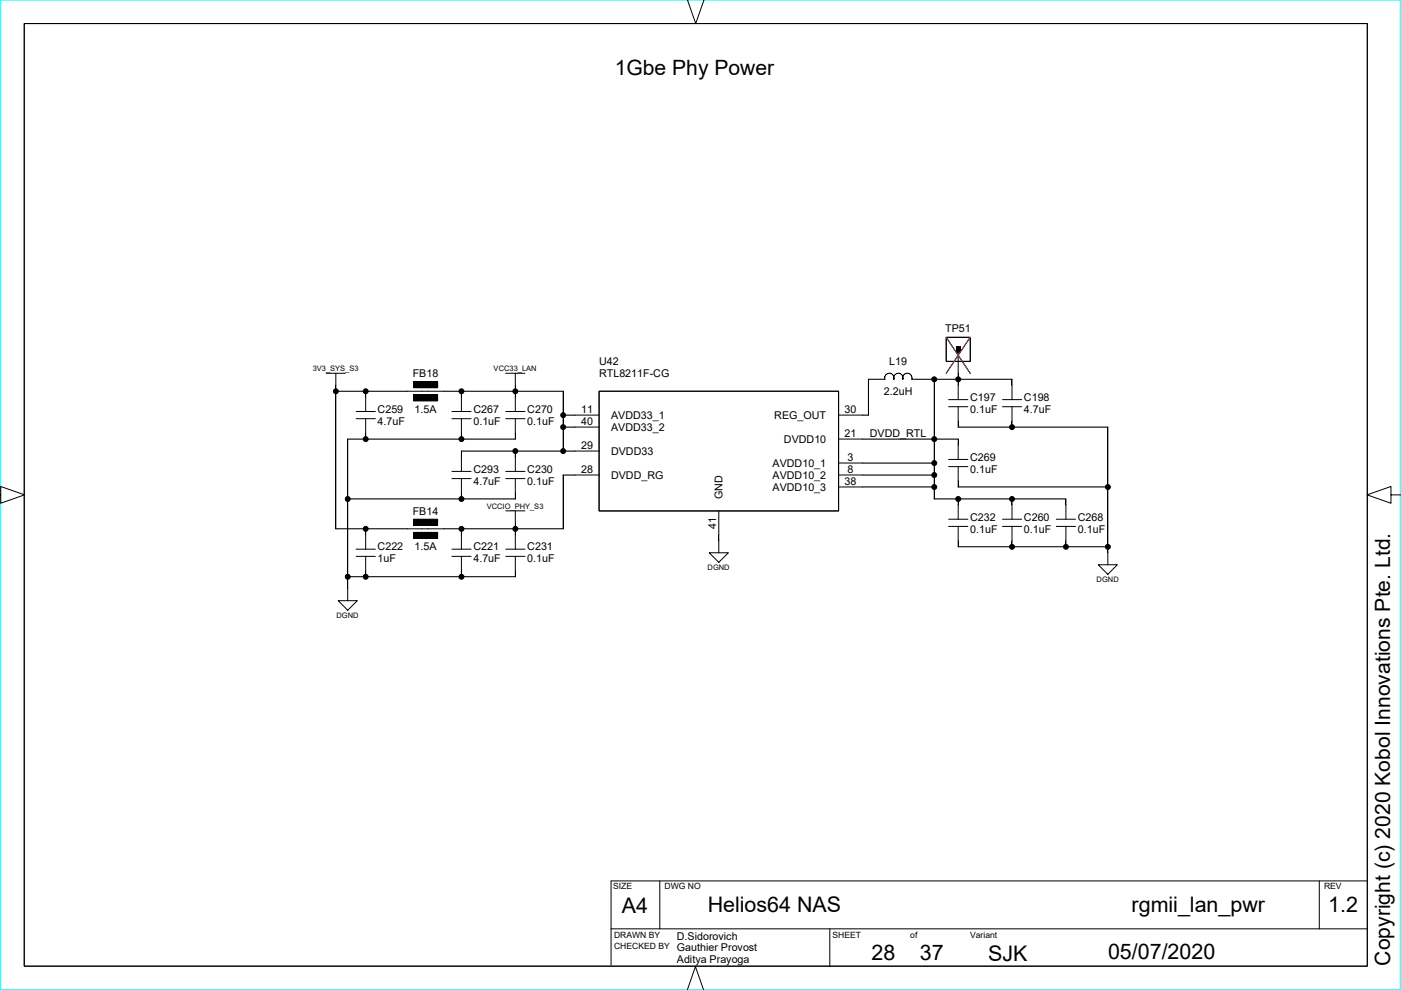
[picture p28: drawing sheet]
<svg xmlns="http://www.w3.org/2000/svg" width="297mm" height="210mm" viewBox="0 0 297 210" stroke-linecap="round" stroke-linejoin="round" font-family="sans-serif">
<defs><g id="words">
<g font-size="4.5">
<text x="130.3" y="16">1Gbe Phy Power</text>
<text x="131.9" y="193.6">A4</text>
<text x="150" y="193.4">Helios64 NAS</text>
<text x="239.9" y="193.4">rgmii_lan_pwr</text>
<text x="281.6" y="193.4">1.2</text>
<text x="184.8" y="203.5">28</text>
<text x="195" y="203.5">37</text>
<text x="209.5" y="203.7">SJK</text>
<text x="234.9" y="203.4">05/07/2020</text>
<text x="294.7" y="204.7" transform="rotate(-90 294.7 204.7)">Copyright (c) 2020 Kobol Innovations Pte. Ltd.</text>
</g>
<g font-size="2.3" fill="#c0c0c0">
<text x="-1" y="11.3">J</text>
<text x="-.5" y="32.3">I</text>
</g>
<g font-size="2.3">
<text x="200.4" y="70.4">TP51</text>
<text x="127" y="77.4">U42</text>
<text x="188.5" y="77.4">L19</text>
<text x="87.5" y="79.9">FB18</text>
<text x="127" y="79.9">RTL8211F-CG</text>
<text x="187.4" y="83.7">2.2uH</text>
<text x="80.1" y="87.5">C259</text>
<text x="87.9" y="87.5">1.5A</text>
<text x="100.4" y="87.5">C267</text>
<text x="111.8" y="87.5">C270</text>
<text x="123.2" y="87.5">11</text>
<text x="129.6" y="88.8">AVDD33_1</text>
<text x="164.2" y="88.8">REG_OUT</text>
<text x="179" y="87.5">30</text>
<text x="205.7" y="85">C197</text>
<text x="205.7" y="87.5">0.1uF</text>
<text x="217.1" y="85">C198</text>
<text x="217.1" y="87.5">4.7uF</text>
<text x="80.1" y="90.1">4.7uF</text>
<text x="100.4" y="90.1">0.1uF</text>
<text x="111.8" y="90.1">0.1uF</text>
<text x="123.2" y="95.1">29</text>
<text x="123.2" y="90.1">40</text>
<text x="129.6" y="91.3">AVDD33_2</text>
<text x="166.2" y="93.9">DVDD10</text>
<text x="179" y="92.6">21</text>
<text x="184.4" y="92.6">DVDD_RTL</text>
<text x="100.4" y="100.2">C293</text>
<text x="111.8" y="100.2">C230</text>
<text x="123.2" y="100.2">28</text>
<text x="129.6" y="96.4">DVDD33</text>
<text x="129.6" y="101.5">DVDD_RG</text>
<text x="163.8" y="99">AVDD10_1</text>
<text x="163.8" y="101.5">AVDD10_2</text>
<text x="179.7" y="97.7">3</text>
<text x="179.7" y="100.2">8</text>
<text x="205.7" y="97.7">C269</text>
<text x="205.7" y="100.2">0.1uF</text>
<text x="100.4" y="102.8">4.7uF</text>
<text x="111.8" y="102.8">0.1uF</text>
<text x="153.2" y="105.8" transform="rotate(-90 153.2 105.8)">GND</text>
<text x="163.8" y="104">AVDD10_3</text>
<text x="179" y="102.8">38</text>
<text x="87.5" y="109.1">FB14</text>
<text x="151.9" y="112.1" transform="rotate(-90 151.9 112.1)">41</text>
<text x="205.7" y="110.4">C232</text>
<text x="205.7" y="112.9">0.1uF</text>
<text x="217.1" y="110.4">C260</text>
<text x="217.1" y="112.9">0.1uF</text>
<text x="228.5" y="110.4">C268</text>
<text x="228.5" y="112.9">0.1uF</text>
<text x="80.1" y="116.7">C222</text>
<text x="80.1" y="119.3">1uF</text>
<text x="87.9" y="116.7">1.5A</text>
<text x="100.4" y="119.3">4.7uF</text>
<text x="100.4" y="116.7">C221</text>
<text x="111.8" y="116.7">C231</text>
<text x="111.8" y="119.3">0.1uF</text>
<text x="143.5" y="201.7">Gauthier Provost</text>
<text x="143.5" y="199.2">D.Sidorovich</text>
<text x="143.5" y="204.3">Aditya Prayoga</text>
</g>
<g font-size="1.8">
<text x="130" y="188.4">SIZE</text>
<text x="140.9" y="188.4">DWG NO</text>
<text x="280.7" y="188.4">REV</text>
<text x="130.2" y="198.8">DRAWN BY</text>
<text x="130.2" y="201.3">CHECKED BY</text>
<text x="176.5" y="198.8">SHEET</text>
<text x="193" y="198.8">of</text>
<text x="205.7" y="198.8">Variant</text>
</g>
<g font-size="1.6">
<text x="66.3" y="78.7">3V3_SYS_S3</text>
<text x="104.7" y="78.7">VCC33_LAN</text>
<text x="103.2" y="107.9">VCCIO_PHY_S3</text>
<text x="150" y="120.8">DGND</text>
<text x="232.5" y="123.3">DGND</text>
<text x="71.3" y="131">DGND</text>
</g>
</g></defs>
<path d="M.1 0h296.8v209.8h-296.8z" fill="none" stroke="#0ff" stroke-width=".21"/>
<g fill="none" stroke="#000" stroke-width=".21">
<path d="M149.3 -.1l-1.8 5.1-1.8-5M5.1 5h284.8v199.9h-284.8zM69.1 79.1h4.1M71.2 79.1v33M107.2 79.1h4.1M109.3 79.1v8.2M188.4 79.1a.99 .99 0 0 1 1.1 1.3v-.1a.96 .96 0 0 1 .9-1.2M188.5 79.1l-.5 .3a.87 .87 0 0 0-.4 1h-3.5M190.3 79.1a.99 .99 0 0 1 1.1 1.3 .99 .99 0 0 1 .9-1.3 .99 .99 0 0 1 1 1.3h1M200.6 71.5h5.1v5.1h-5.1zM200.6 71.5l5.1 7.6M203.2 74.8v4.3"/>
<path d="M205.7 71.5l-5.1 7.6M71.2 83h48.2v12.7M73.7 93.1h35.6M73.7 93.1v34.3M75.5 88.8h4.1M75.5 87.2h4.1M77.5 83v4.3M77.5 88.8v4.3M87.7 80.9h5.1v1.3h-5.1zM87.7 83.7h5.1v1.3h-5.1zM95.8 88.8h4.1M95.8 87.2h4.1"/>
<path d="M95.8 99.9h4.1M97.8 95.6h29.2M97.8 83v4.3M97.8 88.8v4.3M97.8 95.6v4.4M107.2 88.8h4.1M107.2 87.2h4.1M107.2 99.9h4.1M109.3 88.8v4.3M109.3 95.6v4.4M119.4 88h7.6M119.4 90.6h7.6"/>
<path d="M127 83h50.8v25.3h-50.8zM177.8 88h6.3M177.8 93.1h5.1M177.8 98.2h5.1M184.1 80.4v7.6M201.1 86.2h4.1M201.1 84.7h4.1M201.1 98.9h4.1M201.1 97.4h4.1M203.1 90.6h31.8v29.2M203.2 81.7v3.1M203.2 86.2v4.4"/>
<path d="M203.2 94.4v3M203.2 98.9v4.4M212.6 86.2h4M212.6 84.7h4M214.6 81.7v3.1M214.6 86.2v4.4M0 104.9h.1v-1.8l5.1 1.8-5.1 1.8v-1.8M71.2 112.1h48.2M75.5 118h4.1M75.5 116.4h4.1M77.5 112.1v4.4M77.5 117.9v4.4"/>
<path d="M87.7 110.1h5.1v1.3h-5.1zM87.7 112.9h5.1v1.3h-5.1zM95.8 101.5h4.1M95.8 118h4.1M95.8 116.4h4.1M97.8 101.5v4.3M97.8 112.1v4.4M97.8 117.9v4.4M107.2 108.3h4.1M107.2 101.5h4.1M107.2 118h4.1M107.2 116.4h4.1"/>
<path d="M109.3 101.5v4.3h-35.6M109.3 108.3v8.2M109.3 117.9v4.4h-35.6M119.4 100.7h7.6M119.4 100.7v11.4M150.4 117.2h4l-2 2zM152.4 108.3v8.9M177.8 100.7h5.1M177.8 103.3h5.1M201.1 111.6h4.1M201.1 110.1h4.1M203.1 103.3h31.8"/>
<path d="M203.1 115.9h31.8M203.2 107.1v3M203.2 111.6v4.4M212.6 111.6h4M212.6 110.1h4M214.6 107.1v3M214.6 111.6v4.4M224 111.6h4M224 110.1h4M226 107.1v3M226 111.6v4.4M232.9 119.7h4l-2 2.1z"/>
<path d="M294.9 104.9v1.8l-5-1.8 5-1.8v1.8h2.1M71.7 127.4h4.1l-2.1 2zM129.5 196.9h160.4M129.5 186.8h160.4M129.6 186.8v17.8M139.9 186.8v10.2M175.9 196.9v7.9M279.7 186.8v10.2M145.7 209.9l1.7-5 1.8 5"/>
<circle cx="71.2" cy="83" r=".52"/>
<circle cx="77.5" cy="83" r=".52"/>
<circle cx="77.5" cy="93.1" r=".52"/>
<circle cx="97.8" cy="83" r=".52"/>
<circle cx="97.8" cy="93.1" r=".52"/>
<circle cx="109.3" cy="83" r=".52"/>
<circle cx="109.3" cy="95.6" r=".52"/>
<circle cx="119.4" cy="95.6" r=".52"/>
<circle cx="119.4" cy="88" r=".52"/>
<circle cx="119.4" cy="90.6" r=".52"/>
<circle cx="214.6" cy="90.6" r=".52"/>
<circle cx="73.7" cy="105.8" r=".52"/>
<circle cx="77.5" cy="112.1" r=".52"/>
<circle cx="97.8" cy="105.8" r=".52"/>
<circle cx="97.8" cy="112.1" r=".52"/>
<circle cx="109.3" cy="112.1" r=".52"/>
<circle cx="214.6" cy="115.9" r=".52"/>
<circle cx="226" cy="115.9" r=".52"/>
<circle cx="234.9" cy="115.9" r=".52"/>
<circle cx="234.9" cy="103.3" r=".52"/>
<circle cx="73.7" cy="122.3" r=".52"/>
<circle cx="77.5" cy="122.3" r=".52"/>
<circle cx="97.8" cy="122.3" r=".52"/>
</g>
<path d="M202.6 73.6h1.1v1.2h-1.1zM87.7 80.9h5.1v1.3h-5.1zM87.7 83.7h5.1v1.3h-5.1zM87.7 110.1h5.1v1.3h-5.1zM87.7 112.9h5.1v1.3h-5.1z" fill="#000"/>
<g fill="#000">
<path d="M182.9 88h1.2z"/>
<path d="M71.2 81.7v1.3z" fill-rule="evenodd"/>
<path d="M77.5 83v1.2z" fill-rule="evenodd"/>
<path d="M77.5 91.8v1.3z" fill-rule="evenodd"/>
<path d="M97.8 91.8v1.3z" fill-rule="evenodd"/>
<path d="M97.8 83v1.2z" fill-rule="evenodd"/>
<path d="M97.8 95.6v1.3z" fill-rule="evenodd"/>
<path d="M109.3 91.8v1.3z" fill-rule="evenodd"/>
<path d="M109.3 83v1.2z" fill-rule="evenodd"/>
<path d="M109.3 95.6v1.3z" fill-rule="evenodd"/>
<path d="M109.3 81.7v1.3z" fill-rule="evenodd"/>
<path d="M203.2 89.3v1.3z" fill-rule="evenodd"/>
<path d="M214.6 89.3v1.3z" fill-rule="evenodd"/>
<path d="M77.5 112.1v1.3z" fill-rule="evenodd"/>
<path d="M97.8 104.5v1.3z" fill-rule="evenodd"/>
<path d="M97.8 112.1v1.3z" fill-rule="evenodd"/>
<path d="M109.3 104.5v1.3z" fill-rule="evenodd"/>
<path d="M109.3 112.1v1.3z" fill-rule="evenodd"/>
<path d="M109.3 110.8v1.3z" fill-rule="evenodd"/>
<path d="M152.4 113.4v1.3z" fill-rule="evenodd"/>
<path d="M203.2 102v1.3z" fill-rule="evenodd"/>
<path d="M203.2 114.7v1.2z" fill-rule="evenodd"/>
<path d="M214.6 114.7v1.2z" fill-rule="evenodd"/>
<path d="M226 114.7v1.2z" fill-rule="evenodd"/>
<path d="M234.9 115.9v1.3z" fill-rule="evenodd"/>
<path d="M77.5 121v1.3z" fill-rule="evenodd"/>
<path d="M97.8 121v1.3z" fill-rule="evenodd"/>
<path d="M109.3 121v1.3z" fill-rule="evenodd"/>
<circle cx="71.2" cy="83" r=".53"/>
<circle cx="77.5" cy="83" r=".53"/>
<circle cx="77.5" cy="93.1" r=".53"/>
<circle cx="97.8" cy="83" r=".53"/>
<circle cx="97.8" cy="93.1" r=".53"/>
<circle cx="109.3" cy="83" r=".53"/>
<circle cx="109.3" cy="95.6" r=".53"/>
<circle cx="119.4" cy="88" r=".53"/>
<circle cx="119.4" cy="95.6" r=".53"/>
<circle cx="119.4" cy="90.6" r=".53"/>
<circle cx="214.6" cy="90.6" r=".53"/>
<circle cx="73.7" cy="105.8" r=".53"/>
<circle cx="77.5" cy="112.1" r=".53"/>
<circle cx="97.8" cy="105.8" r=".53"/>
<circle cx="97.8" cy="112.1" r=".53"/>
<circle cx="109.3" cy="112.1" r=".53"/>
<circle cx="214.6" cy="115.9" r=".53"/>
<circle cx="226" cy="115.9" r=".53"/>
<circle cx="234.9" cy="103.3" r=".53"/>
<circle cx="234.9" cy="115.9" r=".53"/>
<circle cx="73.7" cy="122.3" r=".53"/>
<circle cx="77.5" cy="122.3" r=".53"/>
<circle cx="97.8" cy="122.3" r=".53"/>
</g>
<path d="M200.6 71.5l5.1 7.6" fill="none" stroke="#f00" stroke-width=".21"/>
<path d="M205.7 71.5l-5.1 7.6" fill="none" stroke="#f00" stroke-width=".21"/>
<g fill="#000">
<path d="M203.2 79.1v1.3z" fill-rule="evenodd"/>
<path d="M203.2 80.4v1.3z" fill-rule="evenodd"/>
<path d="M203.2 93.1v1.3z" fill-rule="evenodd"/>
<path d="M214.6 80.4v1.3z" fill-rule="evenodd"/>
<path d="M203.2 105.8v1.3z" fill-rule="evenodd"/>
<path d="M214.6 105.8v1.3z" fill-rule="evenodd"/>
<path d="M226 105.8v1.3z" fill-rule="evenodd"/>
<circle cx="198.1" cy="93.1" r=".53"/>
<circle cx="198.1" cy="80.4" r=".53"/>
<circle cx="198.1" cy="98.2" r=".53"/>
<circle cx="203.2" cy="80.4" r=".53"/>
<circle cx="198.1" cy="100.7" r=".53"/>
<circle cx="198.1" cy="103.3" r=".53"/>
<circle cx="203.2" cy="105.8" r=".53"/>
<circle cx="214.6" cy="105.8" r=".53"/>
</g>
<g fill="none" stroke="#000" stroke-width=".21">
<path d="M203.2 79.1v2.6M182.8 93.1h20.4v1.3M182.8 98.2h15.3M194.2 80.4h20.4v1.3M198.1 80.4v25.4h27.9v1.3M182.8 103.3h15.3M182.8 100.7h15.3M203.2 105.8v1.3M214.6 105.8v1.3"/>
<circle cx="198.1" cy="98.2" r=".52"/>
<circle cx="198.1" cy="93.1" r=".52"/>
<circle cx="198.1" cy="80.4" r=".52"/>
<circle cx="203.2" cy="80.4" r=".52"/>
<circle cx="198.1" cy="100.7" r=".52"/>
<circle cx="198.1" cy="103.3" r=".52"/>
<circle cx="203.2" cy="105.8" r=".52"/>
<circle cx="214.6" cy="105.8" r=".52"/>
</g>
<use href="#words"/>
</svg>
